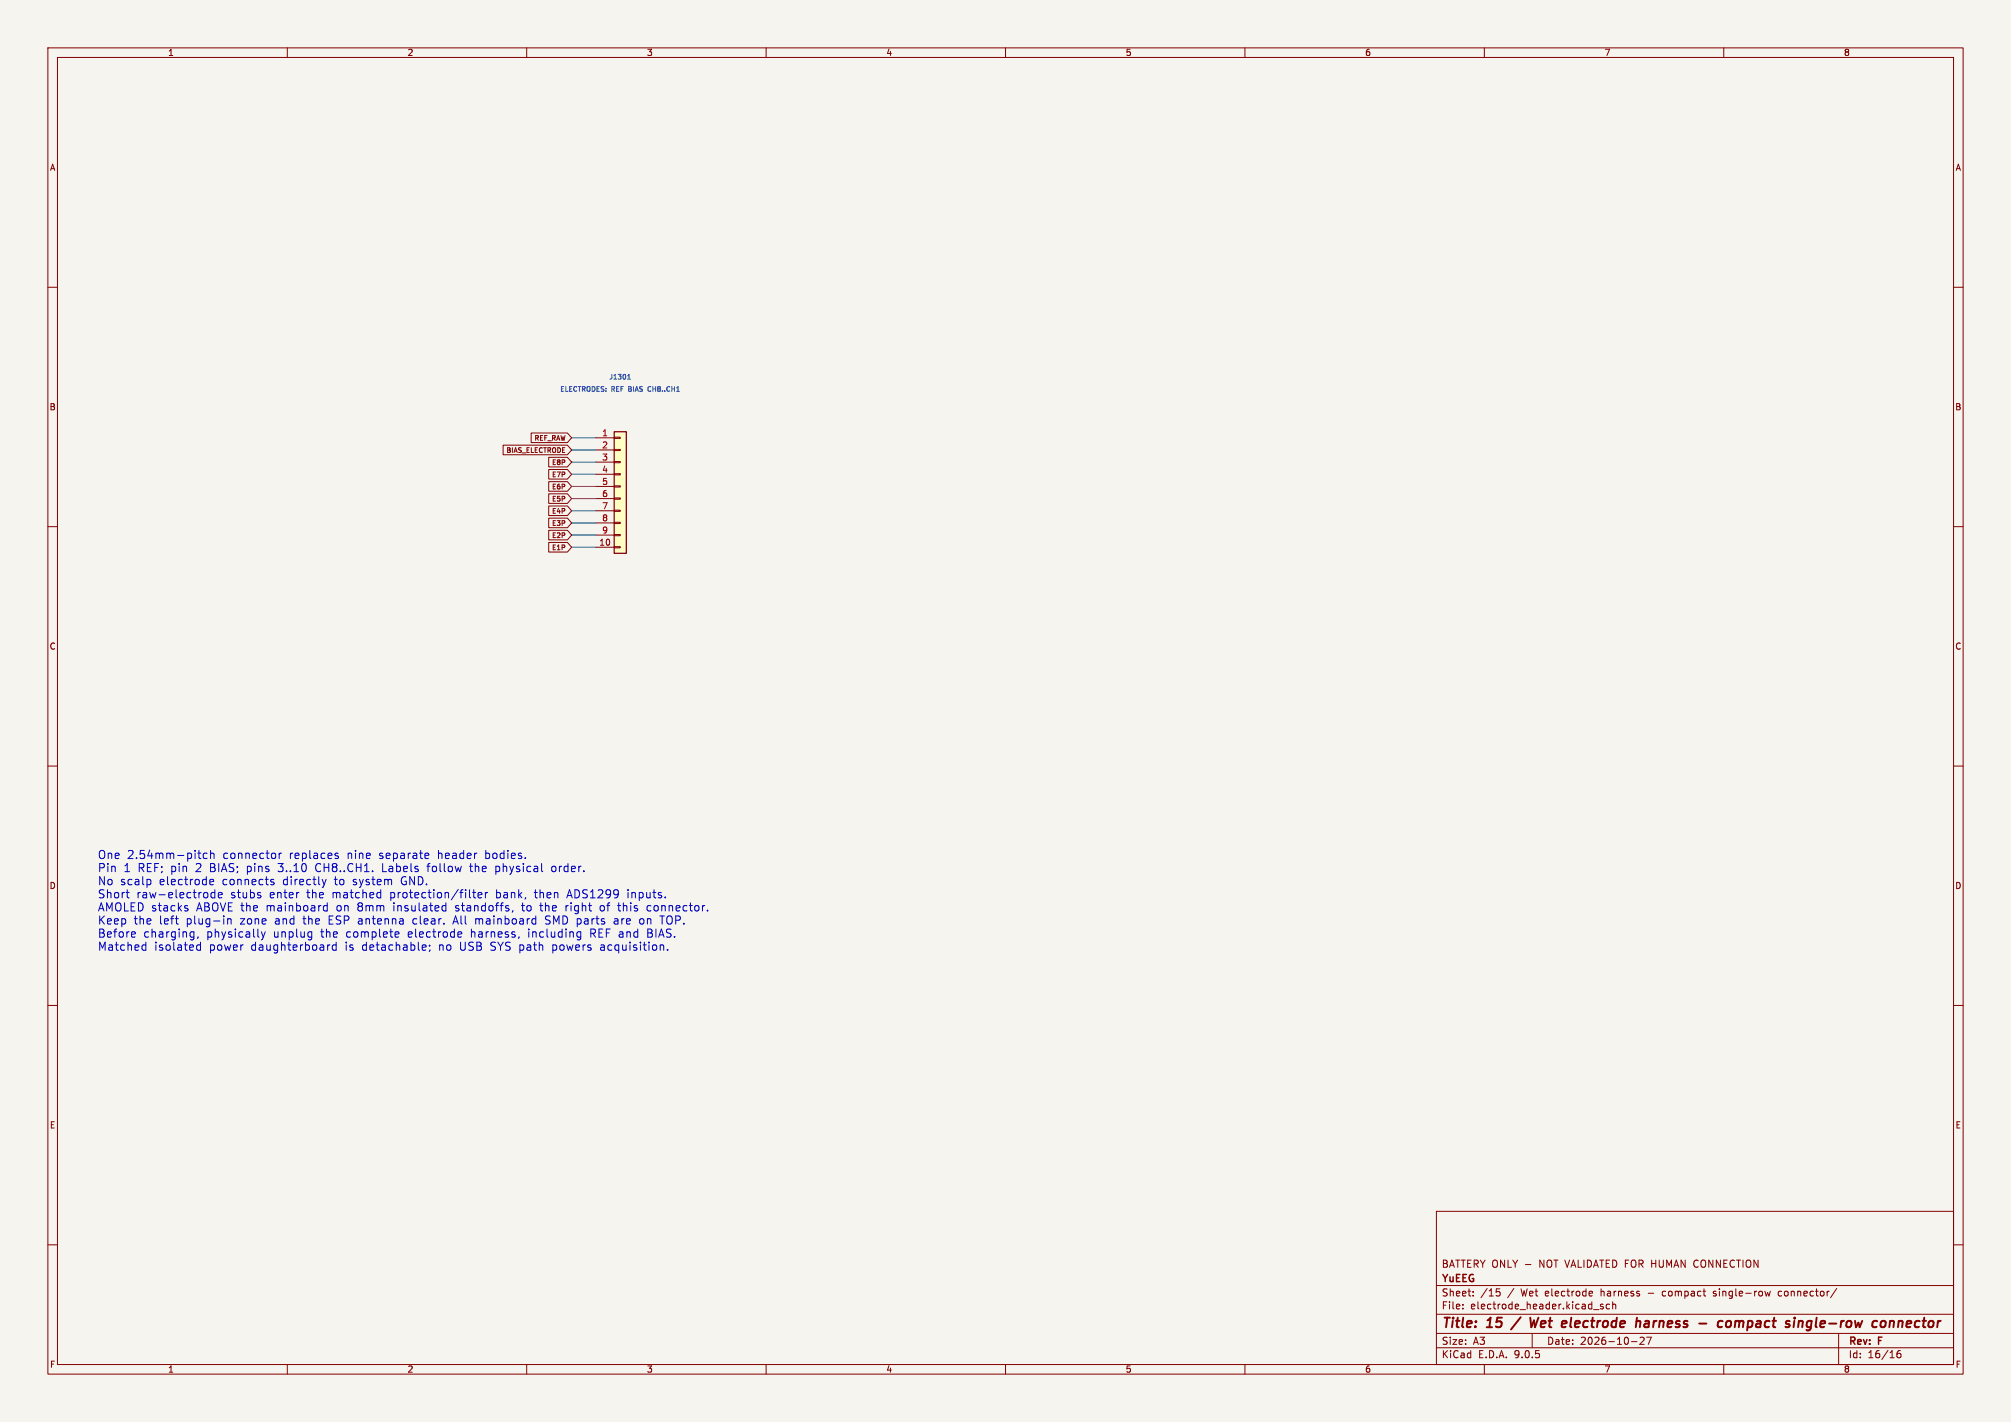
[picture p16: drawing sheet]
<svg xmlns="http://www.w3.org/2000/svg" width="420mm" height="297mm" viewBox="0 0 420 297" stroke-linecap="round" stroke-linejoin="round" font-family="sans-serif">
<defs><g id="words">
<g font-size="2.8" fill="#840000">
<text x="301" y="277.9">Title:</text>
<text x="310.6" y="277.9">15</text>
<text x="321.2" y="277.9">Wet</text>
<text x="328.7" y="277.9">electrode</text>
<text x="344.9" y="277.9">harness</text>
<text x="358.8" y="277.9">-</text>
<text x="363.6" y="277.9">compact</text>
<text x="378.6" y="277.9">single-row</text>
<text x="397.5" y="277.9">connector</text>
</g>
<g font-size="2.4" fill="#0000c2">
<text x="20.3" y="179.7">One</text>
<text x="26.5" y="179.7">2.54mm-pitch</text>
<text x="46.5" y="179.7">connector</text>
<text x="60.5" y="179.7">replaces</text>
<text x="72.7" y="179.7">nine</text>
<text x="79.4" y="179.7">separate</text>
<text x="91.8" y="179.7">header</text>
<text x="101.8" y="179.7">bodies.</text>
<text x="20.3" y="182.4">Pin</text>
<text x="20.3" y="185.2">No</text>
<text x="25.1" y="185.2">scalp</text>
<text x="25.8" y="182.4">1</text>
<text x="28.8" y="182.4">REF; pin</text>
<text x="33.3" y="185.2">electrode</text>
<text x="41" y="182.4">2</text>
<text x="44.1" y="182.4">BIAS;</text>
<text x="46.5" y="185.2">connects</text>
<text x="51.9" y="182.4">pins</text>
<text x="58.5" y="182.4">3..10</text>
<text x="59.2" y="185.2">directly</text>
<text x="66.4" y="182.4">CH8..CH1.</text>
<text x="70.1" y="185.2">to</text>
<text x="74" y="185.2">system</text>
<text x="80.5" y="182.4">Labels</text>
<text x="84.2" y="185.2">GND.</text>
<text x="90.1" y="182.4">follow</text>
<text x="99.1" y="182.4">the</text>
<text x="104.5" y="182.4">physical</text>
<text x="116.3" y="182.4">order.</text>
<text x="20.3" y="187.9">Short</text>
<text x="20.3" y="190.7">AMOLED stacks</text>
<text x="28.5" y="187.9">raw-electrode</text>
<text x="41" y="190.7">ABOVE the</text>
<text x="48.2" y="187.9">stubs</text>
<text x="55.8" y="190.7">mainboard</text>
<text x="56.4" y="187.9">enter</text>
<text x="64.3" y="187.9">the</text>
<text x="69.6" y="187.9">matched</text>
<text x="70.5" y="190.7">on</text>
<text x="75" y="190.7">8mm</text>
<text x="81.8" y="187.9">protection/filter</text>
<text x="82.6" y="190.7">insulated</text>
<text x="95.7" y="190.7">standoffs,</text>
<text x="104" y="187.9">bank,</text>
<text x="109.7" y="190.7">to</text>
<text x="112.2" y="187.9">then</text>
<text x="113.6" y="190.7">the</text>
<text x="119" y="190.7">right</text>
<text x="119.2" y="187.9">ADS1299</text>
<text x="126.3" y="190.7">of</text>
<text x="130.2" y="190.7">this</text>
<text x="131.8" y="187.9">inputs.</text>
<text x="136.3" y="190.7">connector.</text>
<text x="20.3" y="193.4">Keep</text>
<text x="20.3" y="196.1">Before</text>
<text x="27.9" y="193.4">the</text>
<text x="29.9" y="196.1">charging,</text>
<text x="33.3" y="193.4">left</text>
<text x="39" y="193.4">plug-in</text>
<text x="43.1" y="196.1">physically</text>
<text x="50.3" y="193.4">zone</text>
<text x="57.2" y="196.1">unplug</text>
<text x="57.7" y="193.4">and</text>
<text x="63.7" y="193.4">the</text>
<text x="67.2" y="196.1">the</text>
<text x="69.1" y="193.4">ESP antenna</text>
<text x="72.6" y="196.1">complete</text>
<text x="85.5" y="196.1">electrode</text>
<text x="86.9" y="193.4">clear.</text>
<text x="95.5" y="193.4">All</text>
<text x="98.8" y="196.1">harness,</text>
<text x="100.1" y="193.4">mainboard</text>
<text x="110.9" y="196.1">including</text>
<text x="114.9" y="193.4">SMD parts</text>
<text x="123.9" y="196.1">REF and</text>
<text x="129.5" y="193.4">are</text>
<text x="134.9" y="193.4">on</text>
<text x="136.1" y="196.1">BIAS.</text>
<text x="139.4" y="193.4">TOP.</text>
<text x="20.3" y="198.9">Matched</text>
<text x="32.2" y="198.9">isolated</text>
<text x="43.7" y="198.9">power</text>
<text x="52.5" y="198.9">daughterboard</text>
<text x="72.3" y="198.9">is</text>
<text x="75.9" y="198.9">detachable;</text>
<text x="92" y="198.9">no</text>
<text x="96.5" y="198.9">USB SYS path</text>
<text x="116.1" y="198.9">powers</text>
<text x="126.3" y="198.9">acquisition.</text>
</g>
<g font-size="2.1" fill="#840000">
<text x="301" y="268.2">YuEEG</text>
<text x="301" y="265">BATTERY ONLY -</text>
<text x="321.6" y="265">NOT VALIDATED FOR HUMAN CONNECTION</text>
<text x="301" y="273.7">File:</text>
<text x="301" y="271">Sheet:</text>
<text x="307.1" y="273.7">electrode_header.kicad_sch</text>
<text x="309.2" y="271">/15</text>
<text x="314.9" y="271">/</text>
<text x="317.8" y="271">Wet electrode</text>
<text x="334.7" y="271">harness</text>
<text x="344.7" y="271">-</text>
<text x="347.9" y="271">compact</text>
<text x="358.7" y="271">single-row</text>
<text x="372.4" y="271">connector/</text>
<text x="301" y="281.1">Size:</text>
<text x="307.6" y="281.1">A3</text>
<text x="323" y="281.1">Date:</text>
<text x="330" y="281.1">2026-10-27</text>
<text x="386" y="281.3">Rev:</text>
<text x="392.4" y="281.3">F</text>
<text x="301" y="283.9">KiCad</text>
<text x="308.7" y="283.9">E.D.A.</text>
<text x="316.3" y="283.9">9.0.5</text>
<text x="386" y="283.9">Id:</text>
<text x="390.1" y="283.9">16/16</text>
</g>
<g font-size="1.8" fill="#840000">
<text x="35" y="11.9">1</text>
<text x="85" y="11.9">2</text>
<text x="135" y="11.9">3</text>
<text x="185" y="11.9">4</text>
<text x="235" y="11.9">5</text>
<text x="285" y="11.9">6</text>
<text x="335" y="11.9">7</text>
<text x="385" y="11.9">8</text>
<text x="10.3" y="35.9">A</text>
<text x="408.3" y="35.9">A</text>
<text x="10.3" y="85.9">B</text>
<text x="408.2" y="85.9">B</text>
<text x="10.3" y="135.9">C</text>
<text x="408.2" y="135.9">C</text>
<text x="10.3" y="185.9">D</text>
<text x="408.2" y="185.9">D</text>
<text x="10.3" y="235.9">E</text>
<text x="408.3" y="235.9">E</text>
<text x="10.3" y="285.9">F</text>
<text x="35" y="286.9">1</text>
<text x="85" y="286.9">2</text>
<text x="135" y="286.9">3</text>
<text x="185" y="286.9">4</text>
<text x="235" y="286.9">5</text>
<text x="285" y="286.9">6</text>
<text x="335" y="286.9">7</text>
<text x="385" y="286.9">8</text>
<text x="408.3" y="285.9">F</text>
</g>
<g font-size="1.8" fill="#a90000">
<text x="125.7" y="91.2">1</text>
<text x="125.7" y="93.7">2</text>
<text x="125.7" y="96.3">3</text>
<text x="125.7" y="98.8">4</text>
<text x="125.7" y="101.3">5</text>
<text x="125.7" y="103.9">6</text>
<text x="125.7" y="106.4">7</text>
<text x="125.7" y="109">8</text>
<text x="125.7" y="111.5">9</text>
<text x="125.1" y="114">10</text>
</g>
<g font-size="1.4" fill="#006464">
<text x="116.9" y="82">ELECTRODES: REF</text>
<text x="127.1" y="79.5">J1301</text>
<text x="131.4" y="82">BIAS</text>
<text x="135.8" y="82">CH8..CH1</text>
</g>
<g font-size="1.4" fill="#840000">
<text x="105.6" y="94.8">BIAS_ELECTRODE</text>
<text x="111.5" y="92.2">REF_RAW</text>
<text x="115.1" y="97.3">E8P</text>
<text x="115.1" y="99.9">E7P</text>
<text x="115.1" y="102.4">E6P</text>
<text x="115.1" y="104.9">E5P</text>
<text x="115.1" y="107.5">E4P</text>
<text x="115.1" y="110">E3P</text>
<text x="115.1" y="112.6">E2P</text>
<text x="115.1" y="115.1">E1P</text>
</g>
</g></defs>
<path d="M0 0h420v297h-420z" fill="#f5f4ef" stroke="#f5f4ef" stroke-width=".21"/>
<g fill="none" stroke="#840000" stroke-width=".21">
<path d="M10 10h400v277h-400zM12 12h396v273h-396zM60 10v2M110 10v2M160 10v2M210 10v2M260 10v2M310 10v2M360 10v2M10 60h2M408 60h2M10 110h2"/>
<path d="M408 110h2M10 160h2M408 160h2M10 210h2M408 210h2M300 253h108v32h-108zM10 260h2M300 278.5h108M300 274.5h108M300 268.5h108M305.5 273.2v.2M305.5 272.5v.1"/>
<path d="M307.7 270.5v.2M307.7 269.8v.1M312.5 269.2h.7M312.7 269.8h.3l.3 .2-.1 .6-.5 .1M320 278.5v3M332.1 269.7l.4 .1 .1 .2-.7 .2M332.5 270.6l-.4 .1M332.8 273.5h1.1M334.8 272.5l-.4-.1-.2 .2 .1 .2 .5 .2v.3h-.6M336.2 272.5l-.5-.1-.3 .3 .2 .6h.6M336.8 272.5l.2-.1 .4 .1v.9M336.8 271.9v1.5"/>
<path d="M342.5 279.4l.6-.1 .3 .4-1 1.1h1M343.9 279.3h1l-.7 1.5M347.2 269.8v.7M357.8 270.6l.4 .1M358 269.7l-.2 .2 .2 .3M369.7 269.7l-.3 1-.2-.7-.3 .7M371.9 269.7l-.4 .1-.1 .2v.5l.5 .2M383.6 269.1l-1.3 1.9M384 278.5v6.5M408 260h2M60 285v2M110 285v2"/>
<path d="M160 285v2M210 285v2M260 285v2M300 281.5h108M310 285v2M340.7 280.2h1.2M360 285v2M396.9 282.1l-.5 .1a1.01 1.01 0 0 0 0 1.4l.5-.2 .1-.5-.3-.2h-.4l-.1 .2"/>
</g>
<g fill="none" stroke="#840000" stroke-width=".4">
<path d="M317.6 275.1l-2 2.6M319.6 275.2l.2 2 .6-1.4 .2 1.4 .7-2M342.1 275.9l.4 .1 .1 .2-.1 1M344.2 275.9l-.6 .1M344.2 276.4h-.5a.4 .4 0 0 0-.3 .4 .4 .4 0 0 0 .2 .4l.7-.1M359 276h.8M360.7 276a.5 .5 0 0 1 .8 .3l-.1 .7-.6 .2M362.5 275.9l-.2 1.3M363 275.9l-.6 .2M376.3 275.9l.2 .3-.1 1M377.3 277.8h.6M378.2 275.9a.66 .66 0 0 0-.8 .4v.7l.2 .2h.4"/>
<path d="M393.8 276.1v.7M394.7 276.1l.3-.2 .5 .1-.1 1.2M394.7 275.9l-.1 1.3M396.5 275.9l-.1 1.3M396.8 275.9l-.3 .2"/>
</g>
<path d="M128.3 90.2h2.5v25.4h-2.5z" fill="#ffffc2"/>
<path d="M128.3 90.2h2.5v25.4h-2.5z" fill="none" stroke="#840000" stroke-width=".25"/>
<g fill="none" stroke="#840000" stroke-width=".21">
<path d="M105.1 93h13.4l.9 1-.9 1h-13.4zM110.9 90.4h7.6l.9 1-.9 1h-7.6zM114.6 95.5h3.9l.9 1-.9 1h-3.9zM114.6 98.1h3.9l.9 1-.9 1h-3.9zM124.5 91.4h3.8M124.5 94h3.8M124.5 96.5h3.8M124.5 99.1h3.8M128.3 91.3h1.2v.3h-1.2zM128.3 93.9h1.2v.2h-1.2zM128.3 96.4h1.2v.2h-1.2zM128.3 98.9h1.2v.3h-1.2z"/>
<path d="M114.6 100.6h3.9l.9 1-.9 1h-3.9zM114.6 103.1h3.9l.9 1-.9 1h-3.9zM114.6 105.7h3.9l.9 1-.9 1h-3.9zM114.6 108.2h3.9l.9 1-.9 1h-3.9zM114.6 110.8h3.9l.9 1-.9 1h-3.9zM114.6 113.3h3.9l.9 1-.9 1h-3.9zM124.5 101.6h3.8M124.5 104.1h3.8M124.5 106.7h3.8M124.5 109.2h3.8M124.5 111.8h3.8M124.5 114.3h3.8"/>
<path d="M128.3 101.5h1.2v.2h-1.2zM128.3 104h1.2v.3h-1.2zM128.3 106.6h1.2v.2h-1.2zM128.3 109.1h1.2v.2h-1.2zM128.3 111.6h1.2v.3h-1.2zM128.3 114.2h1.2v.2h-1.2z"/>
</g>
<path d="M131.1 79.2h.5M131.1 78.5l.2-.3v1M135.3 81v.5" fill="none" stroke="#006464" stroke-width=".21"/>
<path d="M119.4 91.4h5.1M119.4 94h5.1M119.4 96.5h5.1M119.4 99.1h5.1M119.4 106.7h5.1M119.4 101.6h5.1M119.4 104.1h5.1M119.4 109.2h5.1M119.4 111.8h5.1M119.4 114.3h5.1" fill="none" stroke="#009600" stroke-width=".21"/>
<g fill="none" stroke="#0000c2" stroke-width=".21">
<path d="M41.3 178.2h.7M41.5 177.6v1.5l.5 .2M43.2 178.3l-.4-.1-.4 .3v.5l.2 .2h.6M44 178.4l.2-.2 .4 .1 .1 1M44 177.6v1.7M58.3 178.2v1.1M58.8 178.2l-.3 .1-.2 .2M70 178.3h.6M70 178.7l.4 .1 .3 .2-.1 .2-.5 .1M89.3 178.2l.3 .4-.9 .2M89.5 179.2l-.2 .1M26.7 187.5h.3"/>
<path d="M27.7 194.6l.5 .1 .1 .3-.8 .2M28.2 195.7h-.5M30.5 196.8v1.7M30.5 198.4l-.5 .1M31.3 183.7l.2 .3v.5l-.3 .3M36.6 191.9h.7M37.1 193h.2M38.8 189.7l.4 .1 .1 .2-.3 .3h-.3M38.8 189.1l.4 .1M40.5 195.7h-.5M40.5 194.6v1.4l-.3 .3M41.4 195.7l-.2 .3"/>
<path d="M41.9 197.4l-.5-.1-.3 .4v.5l.1 .2h.7M41.9 196.8v1.7M43.8 184.2l.8-.1-.1-.4h-.4l-.3 .2 .1 .8h.6M44.9 186.5l-.5-.1-.3 .3v.5l.1 .3h.7M44.9 185.8v1.7M45.6 187l.8-.2-.1-.3-.5-.1-.2 .2 .1 .9h.6M47.5 192l.3-.1 .4 .1 .1 1M47.5 191.9v1.1M54.6 194.6l.4 1.1M55 195.7l-.4 .6M55.4 194.6l-.4 1.1M56.6 184.1l.4 .1 .3 .3-.1 .2-.5 .1"/>
<path d="M56.8 183.7h.4M64.9 194.6l.2 .1M65.1 194.6v1.4l-.2 .2M65.1 195.7h-.2M67.3 183.7l.4 1.1M67.6 190.1l.3 .2 .4-.1M67.7 184.8l-.2 .4M68.1 183.7l-.4 1.1M68.3 189.2l-.4-.1-.3 .2M68.3 188.6v1.7M68.9 197.3l-.4 .2M70.2 197.4l-.5-.1-.3 .4v.5l.2 .2h.6"/>
<path d="M70.2 196.8v1.7M79.5 185.8v1.7M79.5 187.5h-.1M82.8 194.6l.4 .1 .1 .3-.8 .2M83.2 195.7h-.4M88.4 197.3l.5 .1 .1 .4-.8 .1M88.9 198.4l-.5 .1M89.1 180.9h.7M89.7 197.4v.2M89.8 198.4l-.2 .3M93.1 190.2l-.5 .1M93.1 188.6v1.7"/>
<path d="M95.1 191.3l-.5 1.7M95.9 194.6l.5 .1v.3l-.8 .2M96.4 195.7h-.5M98.1 180.9h.6M98.1 187.5h.2M98.7 186.4h.6M98.9 185.8v1.5l.4 .2M99.3 191.9v1.1M99.6 191.9l-.3 .1M99.8 187l.8-.2v-.3l-.5-.1-.3 .2 .1 .9h.7M101.4 186.4v1.1M101.9 186.4l-.4 .1-.1 .2"/>
<path d="M103.6 180.9v1.7M103.6 182l.4 .1M104 180.9l-.4 .1M107.1 190.2l-.1 .3M112.7 189.1h.7M113.9 192.9l.7 .1M114 191.5l-.1 .3 .3 .3M115.8 180.9l-.4 .1-.2 .3 .1 .6 .5 .2M118.2 189.1v1.2M118.4 189.2l-.2 .3M121.3 195.7h-.5M121.3 194.6v1.4l-.2 .2-.4 .1"/>
<path d="M125.7 197.3l-.2 .1M125.7 197.8a.33 .33 0 0 0-.3 .4 .33 .33 0 0 0 .3 .3M125.7 189.1l-.4 .4v.4l.4 .4M128.8 191.9l-.5 .1M128.9 192.4h-.4a.33 .33 0 0 0-.3 .3 .33 .33 0 0 0 .3 .3h.4M129 189.1h.6M129.2 188.6v1.4l.3 .3M131.2 185.8v.2M133.6 192.7l.3 .3 .4-.1M134.3 192l-.4-.1-.3 .3M135.3 194v1.7h.6M135.3 194.9h.6"/>
<path d="M135.3 189.2l-.2 .3v.4l.2 .3 .5 .1M138.3 191.3v1.7M139.4 198.3v.2"/>
</g>
<use href="#words"/>
</svg>
